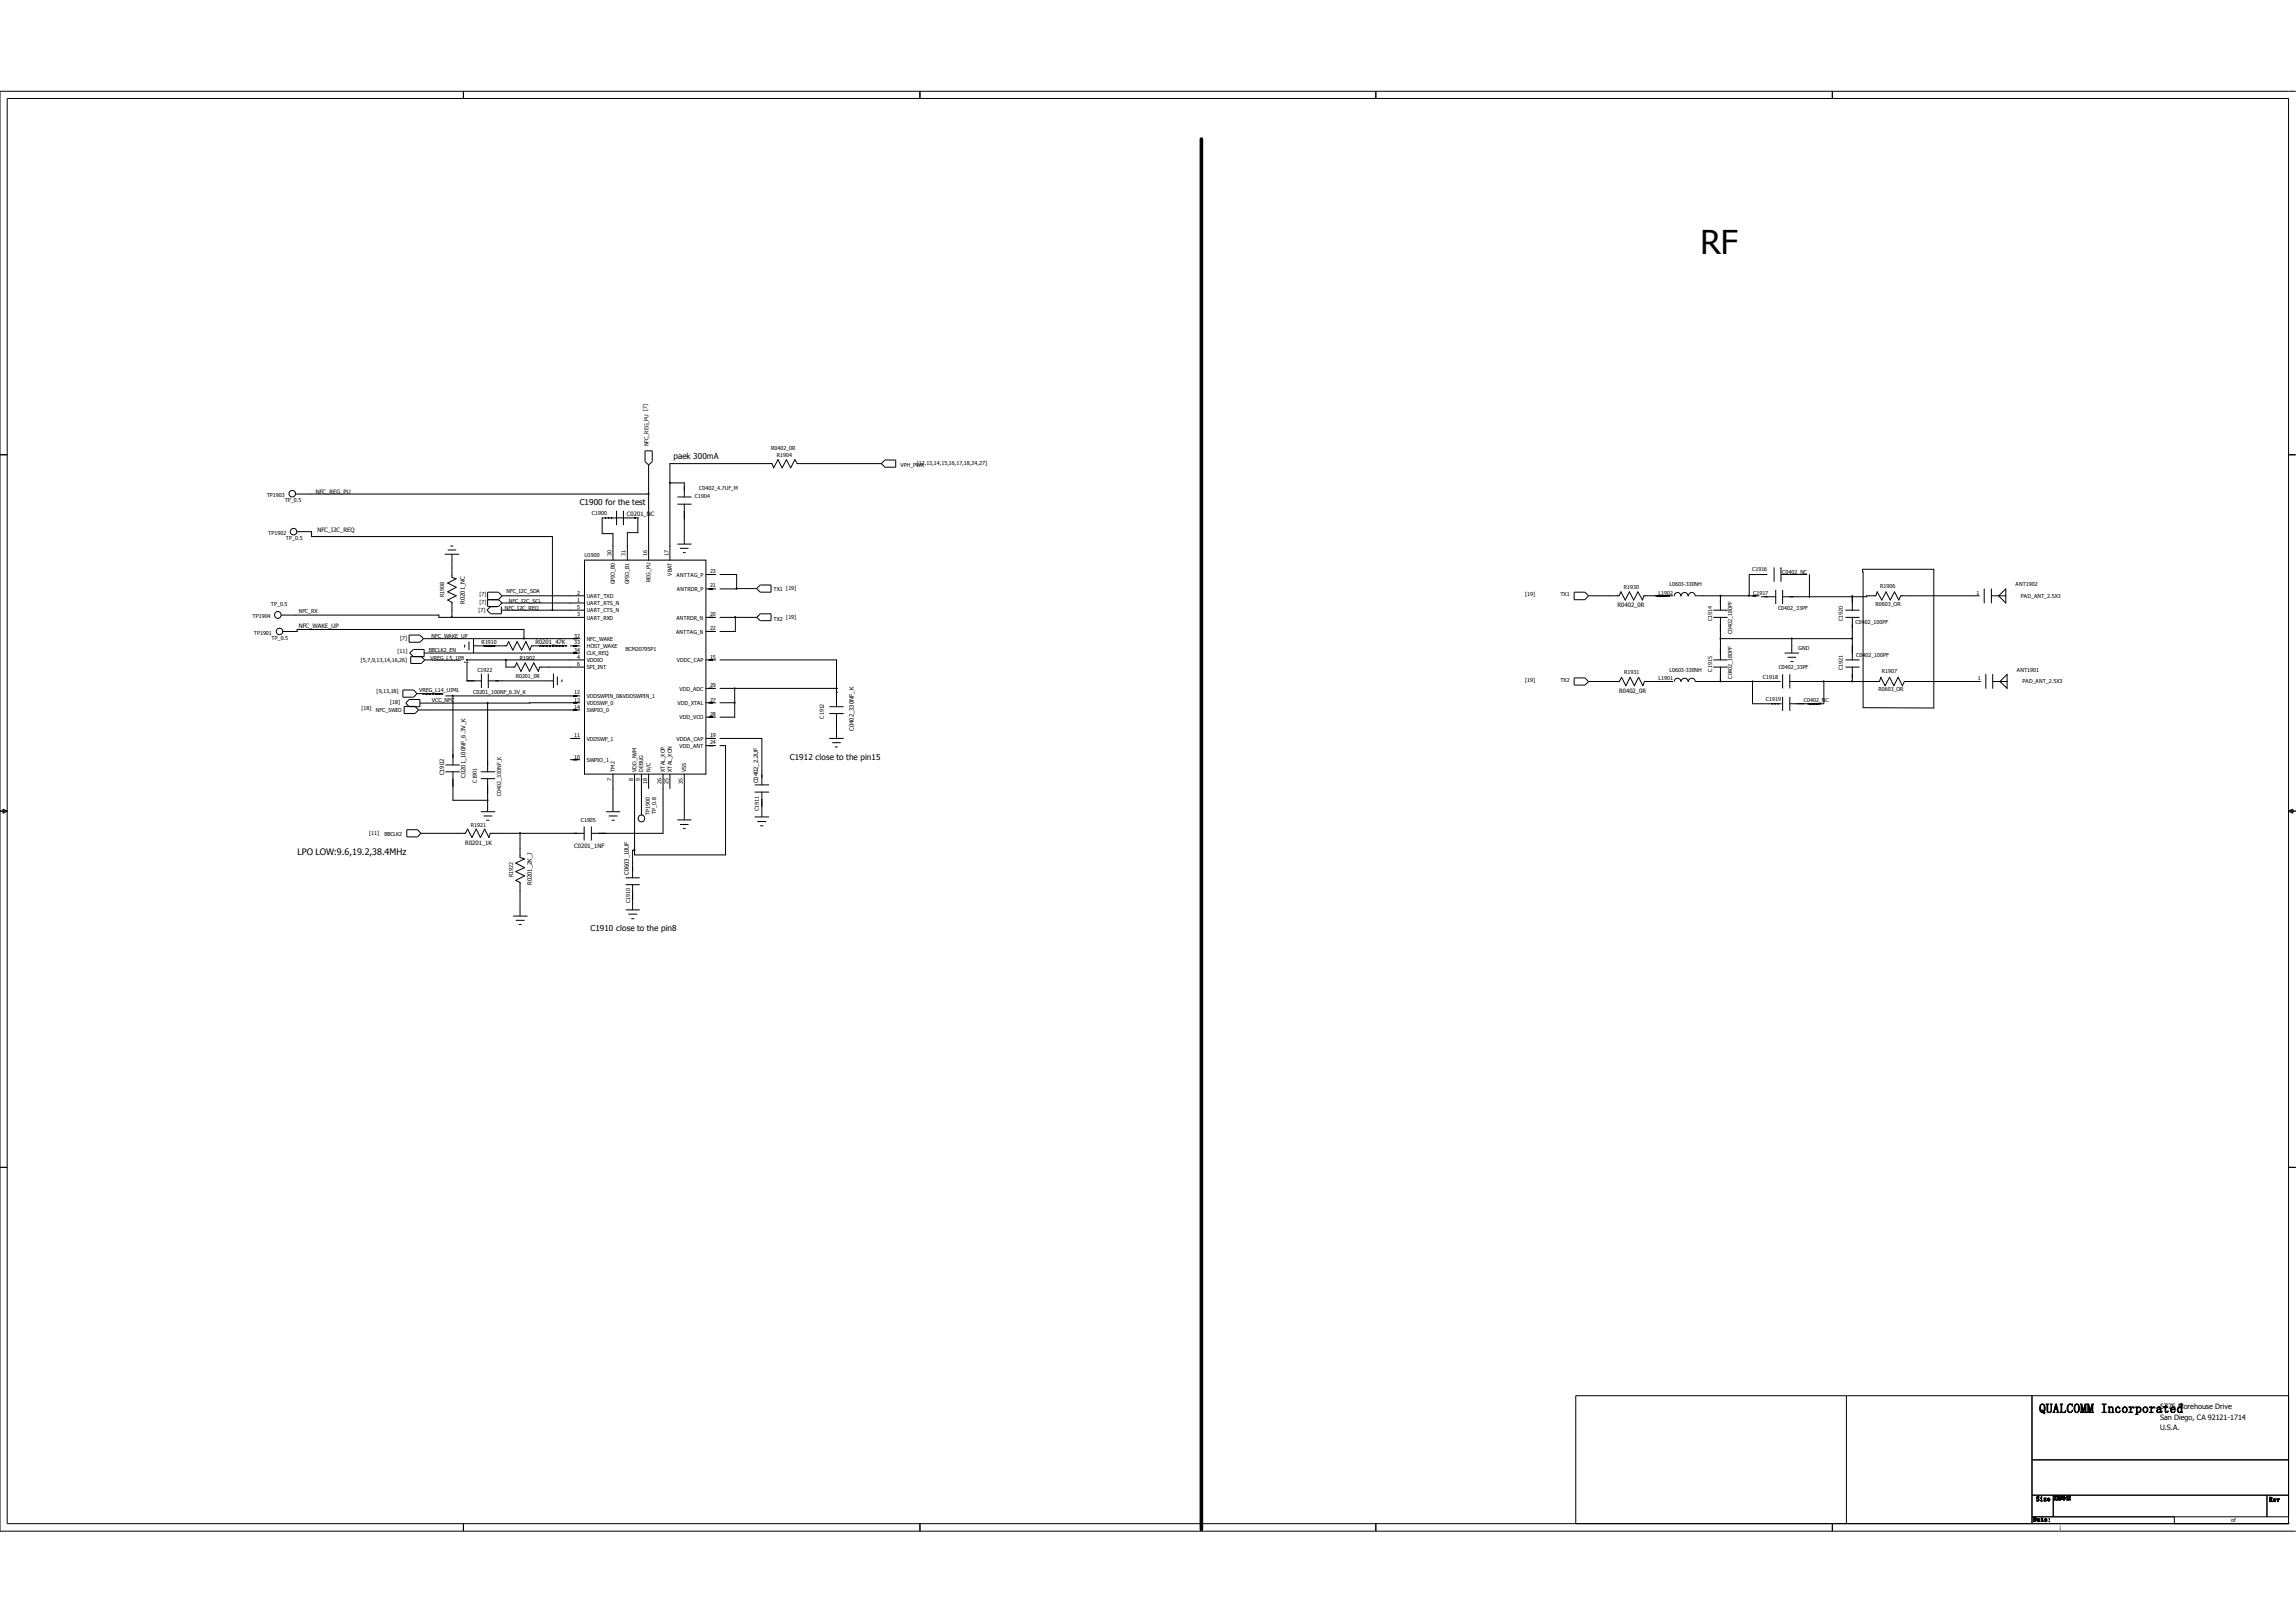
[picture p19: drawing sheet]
<svg xmlns="http://www.w3.org/2000/svg" width="297mm" height="210mm" viewBox="0 0 297 210" stroke-linecap="round" stroke-linejoin="round" font-family="sans-serif">
<defs><g id="words">
<text font-size="4.2" x="220" y="32.8">RF</text>
<text font-size="1.7" x="263.8" y="182.8">QUALCOMM Incorporated</text>
<text font-size="1.2" x="38.5" y="110.6">LPO LOW:9.6,19.2,38.4MHz</text>
<g font-size="1.1">
<text x="87.1" y="59.4">paek 300mA</text>
<text x="75" y="65.3">C1900 for the test</text>
<text x="102.2" y="98.4">C1912 close to the pin15</text>
<text x="76.4" y="120.5">C1910 close to the pin8</text>
</g>
<g font-size=".9">
<text x="279.4" y="182.4">5775 Morehouse Drive</text>
<text x="279.4" y="183.7">San Diego, CA 92121-1714</text>
<text x="279.4" y="185.1">U.S.A.</text>
</g>
<g font-size=".8">
<text x="40.8" y="63.9">NFC_REG_PU</text>
<text x="41.1" y="68.8">NFC_I2C_REQ</text>
<text x="81.1" y="66.7">C0201_NC</text>
<text x="38.6" y="81.3">NFC_WAKE_UP</text>
<text x="60.1" y="78.1" transform="rotate(-90 60.1 78.1)">R0201_NC</text>
<text x="69.3" y="83.4">R0201_47K</text>
<text x="209.2" y="78.6">R0402_0R</text>
<text x="209.4" y="89.7">R0402_0R</text>
<text x="110.4" y="94.5" transform="rotate(-90 110.4 94.5)">C0402_330NF_K</text>
<text x="57.4" y="100.3" transform="rotate(-90 57.4 100.3)">C1902</text>
<text x="60.2" y="100.6" transform="rotate(-90 60.2 100.6)">C0201_100NF_6.3V_K</text>
<text x="98.1" y="101.4" transform="rotate(-90 98.1 101.4)">C0402_2.2UF</text>
<text x="60.2" y="109.4">R0201_1K</text>
<text x="74.3" y="109.8">C0201_1NF</text>
<text x="81.4" y="113.2" transform="rotate(-90 81.4 113.2)">C0603_10UF</text>
<text x="68.8" y="114.5" transform="rotate(-90 68.8 114.5)">R0201_2K_J</text>
<text x="263" y="196.9">Date:</text>
<text x="263.4" y="194.2">Size</text>
<text x="265.6" y="194.1">2018-6-12</text>
<text x="266.3" y="198">1</text>
<text x="293.5" y="194.3">Rev</text>
</g>
<g font-size=".7">
<text x="83.9" y="57.8" transform="rotate(-90 83.9 57.8)">NFC_REG_PU [7]</text>
<text x="99.8" y="58.2">R0402_0R</text>
<text x="100.5" y="59.1">R1904</text>
<text x="34.5" y="64.3">TP1903</text>
<text x="36.8" y="65">TP_0.5</text>
<text x="89.9" y="64.5">C1904</text>
<text x="90.5" y="63.4">C0402_4.7UF_M</text>
<text x="116.5" y="60.4">VPH_PWR</text>
<text x="118.6" y="60.2">[12,13,14,15,16,17,18,24,27]</text>
<text x="34.7" y="69.2">TP1902</text>
<text x="37" y="69.9">TP_0.5</text>
<text x="76.6" y="66.6">C1900</text>
<text x="79.1" y="71.9" transform="rotate(-90 79.1 71.9)">30</text>
<text x="80.9" y="71.9" transform="rotate(-90 80.9 71.9)">31</text>
<text x="83.7" y="71.9" transform="rotate(-90 83.7 71.9)">16</text>
<text x="86.5" y="71.9" transform="rotate(-90 86.5 71.9)">17</text>
<text x="57.4" y="77.3" transform="rotate(-90 57.4 77.3)">R1908</text>
<text x="62" y="77.2">[7]</text>
<text x="65.5" y="76.8">NFC_I2C_SDA</text>
<text x="65.8" y="78">NFC_I2C_SCL</text>
<text x="74.7" y="77.9">1</text>
<text x="74.7" y="76.9">2</text>
<text x="75.6" y="72.1">U1900</text>
<text x="75.9" y="77.4">UART_TXD</text>
<text x="79.5" y="75.6" transform="rotate(-90 79.5 75.6)">GPIO_B0</text>
<text x="81.4" y="75.6" transform="rotate(-90 81.4 75.6)">GPIO_B1</text>
<text x="84.1" y="75.3" transform="rotate(-90 84.1 75.3)">REG_PU</text>
<text x="86.9" y="74.5" transform="rotate(-90 86.9 74.5)">VBAT</text>
<text x="87.5" y="74.6">ANTTAG_P</text>
<text x="87.6" y="76.5">ANTRDR_P</text>
<text x="91.8" y="74.1">23</text>
<text x="91.8" y="76">21</text>
<text x="100.1" y="76.5">TX1 [19]</text>
<text x="197.3" y="77.2">[19]</text>
<text x="201.9" y="77.1">TX1</text>
<text x="210.1" y="76.2">R1930</text>
<text x="214.5" y="76.9">L1902</text>
<text x="215.9" y="75.9">L0603-330NH</text>
<text x="226.7" y="73.9">C1916</text>
<text x="226.8" y="76.9">C1917</text>
<text x="230.5" y="74.3">C0402_NC</text>
<text x="243.2" y="76.1">R1906</text>
<text x="255.7" y="76.9">1</text>
<text x="260.7" y="75.9">ANT1902</text>
<text x="261.4" y="77.3">PAD_ANT_2.5X3</text>
<text x="32.7" y="80">TP1904</text>
<text x="32.8" y="82.1">TP1901</text>
<text x="35" y="78.5">TP_0.5</text>
<text x="35.1" y="82.8">TP_0.5</text>
<text x="38.6" y="79.4">NFC_RX</text>
<text x="51.8" y="82.8">[7]</text>
<text x="55.8" y="82.5">NFC_WAKE_UP</text>
<text x="61.9" y="79.2">[7]</text>
<text x="62" y="78.1">[7]</text>
<text x="62.3" y="83.3">R1910</text>
<text x="65.3" y="78.9">NFC_I2C_REQ</text>
<text x="74.3" y="83.4">33</text>
<text x="74.3" y="82.5">32</text>
<text x="74.7" y="79.7">3</text>
<text x="74.7" y="78.8">5</text>
<text x="75.9" y="78.3">UART_RTS_N</text>
<text x="75.9" y="80.2">UART_RXD</text>
<text x="75.9" y="79.2">UART_CTS_N</text>
<text x="75.9" y="83.8">HOST_WAKE</text>
<text x="75.9" y="82.9">NFC_WAKE</text>
<text x="87.4" y="82">ANTTAG_N</text>
<text x="87.5" y="80.2">ANTRDR_N</text>
<text x="91.8" y="81.6">22</text>
<text x="91.8" y="79.7">20</text>
<text x="100.1" y="80.3">TX2</text>
<text x="101.7" y="80">[19]</text>
<text x="221.5" y="80.3" transform="rotate(-90 221.5 80.3)">C1914</text>
<text x="224.1" y="82" transform="rotate(-90 224.1 82)">C0402_180PF</text>
<text x="230" y="78.9">C0402_33PF</text>
<text x="238.4" y="80.4" transform="rotate(-90 238.4 80.4)">C1920</text>
<text x="240" y="80.7">C0402_100PF</text>
<text x="242.6" y="78.5">R0603_OR</text>
<text x="46.7" y="85.7">[5,7,9,13,14,16,26]</text>
<text x="48.7" y="89.7">[9,13,18]</text>
<text x="51.4" y="84.5">[11]</text>
<text x="54.2" y="89.6">VREG_L14_UIM1</text>
<text x="55.5" y="84.4">BBCLK2_EN</text>
<text x="55.7" y="85.4">VREG_L5_1P8</text>
<text x="61.2" y="89.8">C0201_100NF_6.3V_K</text>
<text x="61.8" y="86.9">C1922</text>
<text x="66.7" y="87.8">R0201_0R</text>
<text x="67.3" y="85.4">R1902</text>
<text x="74.3" y="89.9">12</text>
<text x="74.3" y="84.4">34</text>
<text x="74.7" y="85.2">4</text>
<text x="74.7" y="86.2">6</text>
<text x="75.9" y="85.7">VDDIO</text>
<text x="75.9" y="86.6">SPI_INT</text>
<text x="75.9" y="84.8">CLK_REQ</text>
<text x="80.9" y="84.3">BCM20795P1</text>
<text x="87.6" y="85.7">VDDC_CAP</text>
<text x="87.9" y="89.3">VDD_ADC</text>
<text x="91.8" y="85.2">15</text>
<text x="91.8" y="88.9">29</text>
<text x="197.3" y="88.2">[19]</text>
<text x="201.9" y="88.2">TX2</text>
<text x="210.1" y="87.3">R1931</text>
<text x="214.5" y="88">L1901</text>
<text x="215.9" y="86.9">L0603-330NH</text>
<text x="221.5" y="86.9" transform="rotate(-90 221.5 86.9)">C1915</text>
<text x="224.1" y="87.8" transform="rotate(-90 224.1 87.8)">C0402_180PF</text>
<text x="228.1" y="87.8">C1918</text>
<text x="230.1" y="86.5">C0402_33PF</text>
<text x="232.7" y="84.1">GND</text>
<text x="238.4" y="86.7" transform="rotate(-90 238.4 86.7)">C1921</text>
<text x="240.1" y="85">C0402_100PF</text>
<text x="243" y="89.4">R0603_OR</text>
<text x="243.4" y="87.1">R1907</text>
<text x="255.9" y="88">1</text>
<text x="260.9" y="86.9">ANT1901</text>
<text x="261.6" y="88.4">PAD_ANT_2.5X3</text>
<text x="46.8" y="91.9">[18]</text>
<text x="48.6" y="92.1">NFC_SWIO</text>
<text x="50.5" y="91.1">[18]</text>
<text x="55.9" y="90.8">VCC_NFC</text>
<text x="74.3" y="95.4">11</text>
<text x="74.3" y="90.8">13</text>
<text x="74.3" y="91.7">14</text>
<text x="75.9" y="95.8">VDDSWP_1</text>
<text x="75.9" y="90.3">VDDSWPIN_0&amp;VDDSWPIN_1</text>
<text x="75.9" y="91.2">VDDSWP_0</text>
<text x="75.9" y="92.1">SWPIO_0</text>
<text x="87.5" y="95.8">VDDA_CAP</text>
<text x="87.7" y="91.2">VDD_XTAL</text>
<text x="87.9" y="93.1">VDD_VCO</text>
<text x="91.8" y="92.6">28</text>
<text x="91.8" y="90.8">27</text>
<text x="91.8" y="95.4">19</text>
<text x="106.6" y="93" transform="rotate(-90 106.6 93)">C1912</text>
<text x="228.4" y="90.7">C1919</text>
<text x="233.3" y="90.8">C0402_NC</text>
<text x="61.7" y="101.3" transform="rotate(-90 61.7 101.3)">C1901</text>
<text x="74.3" y="98.1">10</text>
<text x="75.9" y="98.6">SWPIO_1</text>
<text x="79.1" y="101.1" transform="rotate(-90 79.1 101.1)">7</text>
<text x="79.5" y="99.9" transform="rotate(-90 79.5 99.9)">TM2</text>
<text x="81.9" y="101.1" transform="rotate(-90 81.9 101.1)">8</text>
<text x="82.3" y="99.9" transform="rotate(-90 82.3 99.9)">VDD_NVM</text>
<text x="82.8" y="101.1" transform="rotate(-90 82.8 101.1)">9</text>
<text x="83.2" y="99.9" transform="rotate(-90 83.2 99.9)">DEBUG</text>
<text x="83.7" y="101.5" transform="rotate(-90 83.7 101.5)">18</text>
<text x="84.1" y="99.9" transform="rotate(-90 84.1 99.9)">N/C</text>
<text x="85.6" y="101.5" transform="rotate(-90 85.6 101.5)">26</text>
<text x="86" y="99.9" transform="rotate(-90 86 99.9)">XTAL_XOP</text>
<text x="86.5" y="101.5" transform="rotate(-90 86.5 101.5)">25</text>
<text x="86.9" y="99.9" transform="rotate(-90 86.9 99.9)">XTAL_XON</text>
<text x="87.9" y="96.8">VDD_ANT</text>
<text x="88.3" y="101.5" transform="rotate(-90 88.3 101.5)">35</text>
<text x="88.8" y="99.9" transform="rotate(-90 88.8 99.9)">VSS</text>
<text x="91.8" y="96.3">24</text>
<text x="60.9" y="107">R1921</text>
<text x="64.8" y="103" transform="rotate(-90 64.8 103)">C0402_330NF_K</text>
<text x="75.1" y="106.3">C1905</text>
<text x="84.1" y="105.5" transform="rotate(-90 84.1 105.5)">TP1900</text>
<text x="84.9" y="105.3" transform="rotate(-90 84.9 105.3)">TP_0.8</text>
<text x="98.2" y="104.9" transform="rotate(-90 98.2 104.9)">C1911</text>
<text x="47.7" y="108.1">[11]</text>
<text x="49.7" y="108.2">BBCLK2</text>
<text x="66.4" y="113.5" transform="rotate(-90 66.4 113.5)">R1922</text>
<text x="81.5" y="116.9" transform="rotate(-90 81.5 116.9)">C1910</text>
<text x="288.6" y="196.9">of</text>
</g>
</g></defs>
<g fill="none" stroke="#000" stroke-width=".13">
<path d="M.9 12.7h295.1v184.4h-295.1zM59.9 11.8v.9M119 11.8v.9M178 11.8v.9M237 11.8v.9M297 11.8h-297v186.3h297M0 58.8h.9M83.4 58.3h1v1.4l-.5 .5-.5-.5zM114 60h-10.9l-.3-.5-.5 1-.6-1-.5 1-.6-1-.5 1-.2-.5h-13.2v12.5M114.5 59.5h1.4v1h-1.4l-.5-.5zM296 58.8h1M36.4 79.6h20.4v.3h18.8"/>
<path d="M38.3 63.9h45.6M38.4 68.8h1.9v.6h31.2v9.6M57.5 71.7h1.9M57.9 71.2h1.1M58.3 70.7h.3M58.5 71.7v3l.5 .2-1.1 .5 1.1 .6-1.1 .6 1.1 .5-1.1 .5 .6 .3v2M63.1 77.6h1.4M63.5 78.5l-.5 .5 .5 .4h1.4v-.9M64.5 77.6l.4 .4M64.9 79h10.7M64.9 77.1l-.4-.5h-1.4v1.9h1.4l.4-.5M64.9 78h10.7"/>
<path d="M64.9 77.1h10.7M64.9 77.1l-.4 .5M75.6 72.5h15.7v27.7h-15.7zM79.8 66.1v1.8M80.6 66.1v1.8M82.5 67v1.9h-1.3v3.6M82.6 67h-4.7v2h1.4v3.5M83.9 60.2v12.3M86.7 62.5h1.8v1.8M87.6 64.3h1.9M87.6 65.2h1.9M87.6 70.4h1.9"/>
<path d="M88 71h1.1M88.3 71.5h.4M88.5 65.2v5.2M91.3 74.3h1.3M91.3 76.2h1.3M91.3 79.9h1.3M93.1 79.9h4.8M93.1 74.3h2.2v1.9h-2.2M95.1 79.9v1.8h-2M95.3 76.2h2.6M98.3 75.7h1.4v.9h-1.4l-.4-.4zM98.3 79.4h1.4v.9h-1.4l-.4-.4z"/>
<path d="M203.6 76.6h1.4l.5 .5-.5 .5h-1.4zM205.5 77.1h3.9l.3-.5 .5 1 .6-1 .5 1 .6-1 .6 1 .1-.5h3.8M216.6 77.1a.42 .42 0 0 1 .4-.4 .42 .42 0 0 1 .4 .4M217.5 77.1a.44 .44 0 0 1 .4-.4 .44 .44 0 0 1 .5 .4M218.4 77.1a.44 .44 0 0 1 .4-.4 .44 .44 0 0 1 .5 .4M219.3 77.1h7M221.6 79.9h1.9M221.6 79h1.9M222.5 77.1h.1M222.5 77.1v1.9M222.5 79.9v5.5M226.3 77.1h1.3"/>
<path d="M227.8 77.2h1.9M228.2 77.2h.5M228.6 74.3h-2.3v2.8M229.5 73.4v1.9M229.7 76.3v1.8M230.4 74.3h3.4M230.4 73.4v1.9M230.6 76.3v1.8M234.1 74.3v2.9M238.7 79.9h1.8M238.7 79h1.8M239.6 77.1v1.9"/>
<path d="M239.6 79.9v5.5M241 74v17.6h9.1v-17.9h-9.2l.1 .3M256.1 77.1h-10.2l-.3 .5-.5-1-.6 1-.5-1-.6 1-.6-1-.1 .5h-1.2v.1h-10.9M256.7 76.2v1.8M257.6 77.1h1.9M257.6 76.2v1.8M258.5 77.1l1-.9v1.8zM36.6 81.7h1.8v-.3h29.4v1.2M52.1 89.3h1.4l.4 .4-.4 .5h-1.4zM52.3 91.4h1.4l.4 .5-.4 .4h-1.4zM52.9 90.5h1.4v.9h-1.4l-.4-.4zM52.9 82.2h1.4l.5 .4-.5 .5h-1.4z"/>
<path d="M53.5 85l-.5-.5 .5-.5h1.4v1h-1.8v.9h1.4l.4-.5M53.9 89.7h1M54.1 91.9h20.9M54.5 85l.4 .4M54.8 82.6h20.2M54.9 84.5h20.1M54.9 89.8h-.3h2.7h-.3M54.9 85.4h1M55.9 85.4h3.8M57.6 90h1M57.6 99h1.9M57.6 99.9h1.9"/>
<path d="M58.6 90h16.4M58.6 90v9M58.6 99.9v3.6h4.5M60 85.7h.2M60.1 83.4v.4M60.4 85.7h.1M60.4 85.7v2.4h1.9M60.4 85.4h15.2M60.7 83v1.1M61.3 83.6h4.2l.3-.6 .5 1.1 .6-1.1 .6 1.1 .5-1.1 .5 1.1 .2-.5h1.2M61.3 82.7v1.8M62.2 99.9h1.9"/>
<path d="M62.3 87.2v1.8M63.1 91v8.9M63.2 88.1h8.4M63.2 87.2v1.8M65.4 85.4v.9h1.2l.2-.5 .6 1.1 .5-1.1 .6 1.1 .5-1.1 .6 1.1 .2-.6h5.8M69.9 83.6h-.2h3.7h-.3M69.9 83.6h.1M71.6 87.2v1.8M72.1 87.5v1.1M72.7 87.9v.4M73.7 98.3h1.3M73.7 95.5h1.3"/>
<path d="M73.7 83.6h1.3M75 90.9l-20.7 .1M91.3 85.4h1.3M91.3 89.1h1.3M91.3 92.8h1.3M91.3 90.9h1.3M91.3 96.5h1.3M91.3 81.7h1.3M91.3 95.5h1.3M93.1 85.4h15.1v6M93.1 96.5h.8v14.1h-11.8v-10.4M93.1 95.5h5.5v6.1"/>
<path d="M93.1 90.9h1.9M93.1 89.1h15.1M95 89.1v3.7h-1.9M107.3 91.4h1.8M107.3 92.3h1.8M107.3 95.5h1.8M107.7 96.1h1.1M108 96.6h.4M108.2 89.6h.1M108.2 89.1h.1M108.2 92.3v3.2M203.6 87.7h1.4l.5 .5-.5 .4h-1.4z"/>
<path d="M205.5 88.2h4l.3-.6 .5 1.1 .6-1.1 .5 1.1 .6-1.1 .5 1.1 .2-.5h3.7M216.6 88.2a.42 .42 0 0 1 .4-.4 .42 .42 0 0 1 .4 .4M217.5 88.2a.45 .45 0 0 1 .4-.4 .45 .45 0 0 1 .5 .4M218.4 88.2a.45 .45 0 0 1 .4-.4 .45 .45 0 0 1 .5 .4M219.3 88.2h11h-.3M221.6 86.3h1.9M221.6 85.4h1.9M222.5 88.2h.1M222.5 86.3v1.9M222.5 82.6h17.1M226.7 88.2v2.9h3.8M230.6 87.2v1.9"/>
<path d="M230.6 90.2v1.8M230.8 84.5h1.9M231.2 85h1.1M231.5 88.2h11.6l.2-.6 .5 1.1 .6-1.1 .6 1.1 .5-1.1 .6 1.1 .2-.5h9.9M231.5 87.2v1.9M231.5 90.2v1.8M231.6 85.6h.4M231.8 82.6v1.9M235.9 88.2v2.9h-4.4M238.7 86.3h1.8M238.7 85.4h1.8M239.6 88.2h.1"/>
<path d="M239.6 86.3v1.9M256.9 87.2v1.9M257.8 88.2h1.8M257.8 87.2v1.9M258.7 88.2l.9-1v1.9zM0 104.9h.9M.4 104.7l.5 .2-.5 .3zM52.6 107.4h1.4l.4 .4-.4 .5h-1.4zM54.4 107.8h5.8l.3-.5 .5 1.1 .6-1.1 .5 1.1 .6-1.1 .5 1.1 .2-.6h12.2M62.2 100.8h1.9M62.2 105h1.9M62.6 105.6h1.1"/>
<path d="M62.9 106.1h.4M63.1 100.8v4.2M66.4 118.5h1.8M66.7 119.1h1.2M67.1 119.6h.4M67.3 107.8v3.2l.6 .1-1.2 .6 1.2 .6-1.2 .5 1.2 .5-1.2 .6 .6 .3v4.3M75.6 106.9v1.9M76.5 106.9v1.9M78.4 105h1.8M78.7 105.6h1.2M79.1 106.1h.4M79.3 100.2v4.8"/>
<path d="M80.9 113.6h1.9M80.9 114.5h1.9M80.9 117.7h1.9M81.3 118.3h1.1M81.7 118.9h.3M81.8 114.5v3.2M82.1 110h-.3v3.6M83 100.2v5.3M83.9 100.2v1.8M85.8 100.2v7.6h-9.3M86.7 100.2v1.8M87.6 106.1h1.9"/>
<path d="M88 106.7h1.1M88.3 107.2h.4M88.5 100.2v5.9M97.6 101.6h1.9M97.6 102.5h1.9M97.6 105.7h1.9M98 106.3h1.1M98.3 106.8h.4M98.6 102.5v3.2M296 104.9h1M296 104.9l.6-.2v.5zM0 151h.9"/>
<path d="M296 151h1M59.9 197.1v1M119 197.1v1M178 197.1v1M237 197.1v1M238.8 180.6v16.5M262.8 180.6v16.5M262.8 188.9h33.2M262.8 193.5h33.2M262.8 196.3h33.2M265.6 193.5v2.8M281.3 197.1h.1"/>
<path d="M281.3 196.3v.8M293.2 193.5v2.8M296 197.1h.1M296 180.6h-92.2v16.5"/>
<circle cx="35.9" cy="79.6" r=".43"/>
<circle cx="37.8" cy="63.9" r=".42"/>
<circle cx="38" cy="68.8" r=".42"/>
<circle cx="36.2" cy="81.7" r=".42"/>
<circle cx="83" cy="105.9" r=".43"/>
</g>
<path d="M155.4 18v179.9" fill="none" stroke="#000" stroke-width=".47"/>
<g fill="#000" stroke="#000" stroke-width=".13">
<path d="M71.4 78.9l.1 .1z" fill-rule="evenodd"/>
<path d="M83.8 63.9h.1z" fill-rule="evenodd"/>
<path d="M86.6 62.4l.1 .1z" fill-rule="evenodd"/>
<path d="M95.1 79.8h.1z" fill-rule="evenodd"/>
<path d="M95.2 76.1l.1 .1z" fill-rule="evenodd"/>
<path d="M222.5 77v.1z" fill-rule="evenodd"/>
<path d="M226.2 77v.1z" fill-rule="evenodd"/>
<path d="M234 77.2l.1 .1z" fill-rule="evenodd"/>
<path d="M60.3 85.4h.2z" fill-rule="evenodd"/>
<path d="M63 90.9l.1 .1z" fill-rule="evenodd"/>
<path d="M65.4 85.4h.1z" fill-rule="evenodd"/>
<path d="M67.7 82.6l.1 .1z" fill-rule="evenodd"/>
<path d="M95 89l.1 .1z" fill-rule="evenodd"/>
<path d="M108.1 89l.1 .1z" fill-rule="evenodd"/>
<path d="M222.5 88.1v.1z" fill-rule="evenodd"/>
<path d="M222.5 82.6v.1z" fill-rule="evenodd"/>
<path d="M226.7 88.1v.1z" fill-rule="evenodd"/>
<path d="M231.7 82.6l.1 .1z" fill-rule="evenodd"/>
<path d="M67.2 107.8l.1 .1z" fill-rule="evenodd"/>
<circle cx="58.4" cy="79.8" r=".04"/>
<circle cx="239.6" cy="77.2" r=".06"/>
<circle cx="58.5" cy="90" r=".04"/>
<circle cx="95" cy="90.9" r=".06"/>
<circle cx="235.9" cy="88.2" r=".06"/>
<circle cx="239.6" cy="82.6" r=".06"/>
<circle cx="239.6" cy="88.2" r=".06"/>
<circle cx="63.1" cy="103.5" r=".04"/>
<circle cx="82.1" cy="110" r=".06"/>
</g>
<circle cx="231.6" cy="8.2" r="2.91" fill="#fff"/>
<use href="#words"/>
</svg>
